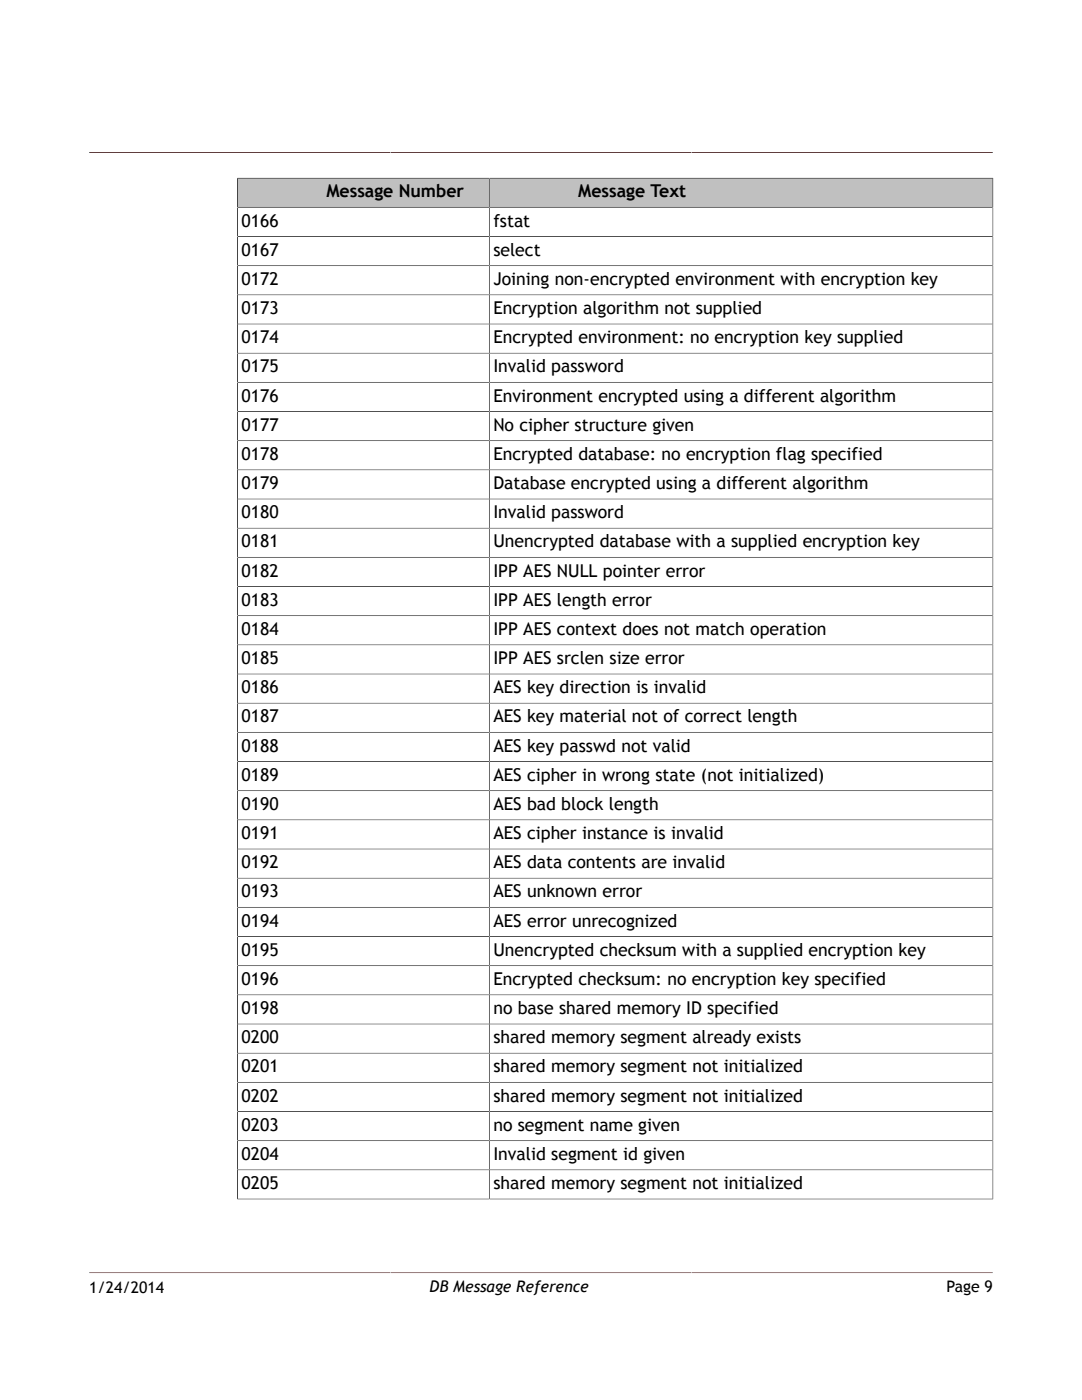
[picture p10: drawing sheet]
<svg xmlns="http://www.w3.org/2000/svg" width="216mm" height="279mm" viewBox="0 0 216 279" stroke-linecap="round" stroke-linejoin="round" font-family="sans-serif">
<defs><g id="words">
<g font-size="3.5">
<text x="65.1" y="39.4">Message Number</text>
<text x="115.4" y="39.4">Message Text</text>
<text x="48.2" y="45.2">0166</text>
<text x="98.4" y="45.2">fstat</text>
<text x="48.2" y="51.1">0167</text>
<text x="98.4" y="51.1">select</text>
<text x="48.2" y="56.9">0172</text>
<text x="98.4" y="56.9">Joining non-encrypted environment with encryption key</text>
<text x="48.2" y="62.7">0173</text>
<text x="98.4" y="62.7">Encryption algorithm not supplied</text>
<text x="48.2" y="68.5">0174</text>
<text x="98.4" y="68.5">Encrypted environment: no encryption key supplied</text>
<text x="48.2" y="74.3">0175</text>
<text x="98.4" y="74.3">Invalid password</text>
<text x="48.2" y="80.2">0176</text>
<text x="98.4" y="80.2">Environment encrypted using a different algorithm</text>
<text x="48.2" y="86">0177</text>
<text x="98.4" y="86">No cipher structure given</text>
<text x="48.2" y="91.8">0178</text>
<text x="98.4" y="91.8">Encrypted database: no encryption flag specified</text>
<text x="48.2" y="97.6">0179</text>
<text x="98.4" y="97.6">Database encrypted using a different algorithm</text>
<text x="48.2" y="103.4">0180</text>
<text x="98.4" y="103.4">Invalid password</text>
<text x="48.2" y="109.3">0181</text>
<text x="98.4" y="109.3">Unencrypted database with a supplied encryption key</text>
<text x="48.2" y="115.1">0182</text>
<text x="98.4" y="115.1">IPP AES NULL pointer error</text>
<text x="48.2" y="120.9">0183</text>
<text x="98.4" y="120.9">IPP AES length error</text>
<text x="48.2" y="126.7">0184</text>
<text x="98.4" y="126.7">IPP AES context does not match operation</text>
<text x="48.2" y="132.5">0185</text>
<text x="98.4" y="132.5">IPP AES srclen size error</text>
<text x="48.2" y="138.4">0186</text>
<text x="98.4" y="138.4">AES key direction is invalid</text>
<text x="48.2" y="144.2">0187</text>
<text x="98.4" y="144.2">AES key material not of correct length</text>
<text x="48.2" y="150">0188</text>
<text x="48.2" y="155.8">0189</text>
<text x="98.4" y="150">AES key passwd not valid</text>
<text x="98.4" y="155.8">AES cipher in wrong state (not initialized)</text>
<text x="48.2" y="161.6">0190</text>
<text x="98.4" y="161.6">AES bad block length</text>
<text x="48.2" y="167.5">0191</text>
<text x="98.4" y="167.5">AES cipher instance is invalid</text>
<text x="48.2" y="173.3">0192</text>
<text x="98.4" y="173.3">AES data contents are invalid</text>
<text x="48.2" y="179.1">0193</text>
<text x="98.4" y="179.1">AES unknown error</text>
<text x="48.2" y="184.9">0194</text>
<text x="98.4" y="184.9">AES error unrecognized</text>
<text x="48.2" y="190.8">0195</text>
<text x="98.4" y="190.8">Unencrypted checksum with a supplied encryption key</text>
<text x="48.2" y="196.6">0196</text>
<text x="98.4" y="196.6">Encrypted checksum: no encryption key specified</text>
<text x="48.2" y="202.4">0198</text>
<text x="98.4" y="202.4">no base shared memory ID specified</text>
<text x="48.2" y="208.2">0200</text>
<text x="98.4" y="208.2">shared memory segment already exists</text>
<text x="48.2" y="214">0201</text>
<text x="98.4" y="214">shared memory segment not initialized</text>
<text x="48.2" y="219.9">0202</text>
<text x="98.4" y="219.9">shared memory segment not initialized</text>
<text x="48.2" y="225.7">0203</text>
<text x="98.4" y="225.7">no segment name given</text>
<text x="48.2" y="231.5">0204</text>
<text x="98.4" y="231.5">Invalid segment id given</text>
<text x="48.2" y="237.3">0205</text>
<text x="98.4" y="237.3">shared memory segment not initialized</text>
</g>
<g font-size="3.2">
<text x="17.8" y="258">1/24/2014</text>
<text x="85.7" y="257.8">DB Message Reference</text>
<text x="188.9" y="257.8">Page 9</text>
</g>
</g></defs>
<path d="M17.8 30.4h180.3M17.8 254h180.3" fill="none" stroke="#591a1a" stroke-width=".2"/>
<path d="M47.5 35.6h50.1v5.7h-50.1z" fill="#c0c0c0"/>
<path d="M47.4 35.5v5.9h50.2v-5.8h-50.3" fill="none" stroke="#000" stroke-width=".2"/>
<path d="M97.7 35.6h100.3v5.7h-100.3z" fill="#c0c0c0"/>
<g fill="none" stroke="#000" stroke-width=".2">
<path d="M198.1 35.5v203.9M198.2 35.6h-100.6v203.7M47.4 47.2h150.7M47.4 53h150.7M47.4 58.8h150.7M198.1 41.4h-150.7v198M47.4 64.7h150.7M47.4 70.5h150.7M47.4 76.3h150.7M47.4 82.1h150.7M47.4 87.9h150.7M47.4 93.8h150.7"/>
<path d="M47.4 99.6h150.7M47.4 105.4h150.7M47.4 111.2h150.7M47.4 117.1h150.7M47.4 122.9h150.7M47.4 128.7h150.7M47.4 134.5h150.7M47.4 140.3h150.7M47.4 146.2h150.7M47.4 152h150.7M47.4 157.8h150.7M47.4 163.6h150.7"/>
<path d="M47.4 169.4h150.7M47.4 175.3h150.7M47.4 181.1h150.7M47.4 186.9h150.7M47.4 192.7h150.7M47.4 198.5h150.7M47.4 204.4h150.7M47.4 210.2h150.7M47.4 216h150.7M47.3 239.3h150.9M47.4 221.8h150.7M47.4 227.6h150.7"/>
<path d="M47.4 233.5h150.7"/>
</g>
<use href="#words"/>
</svg>
